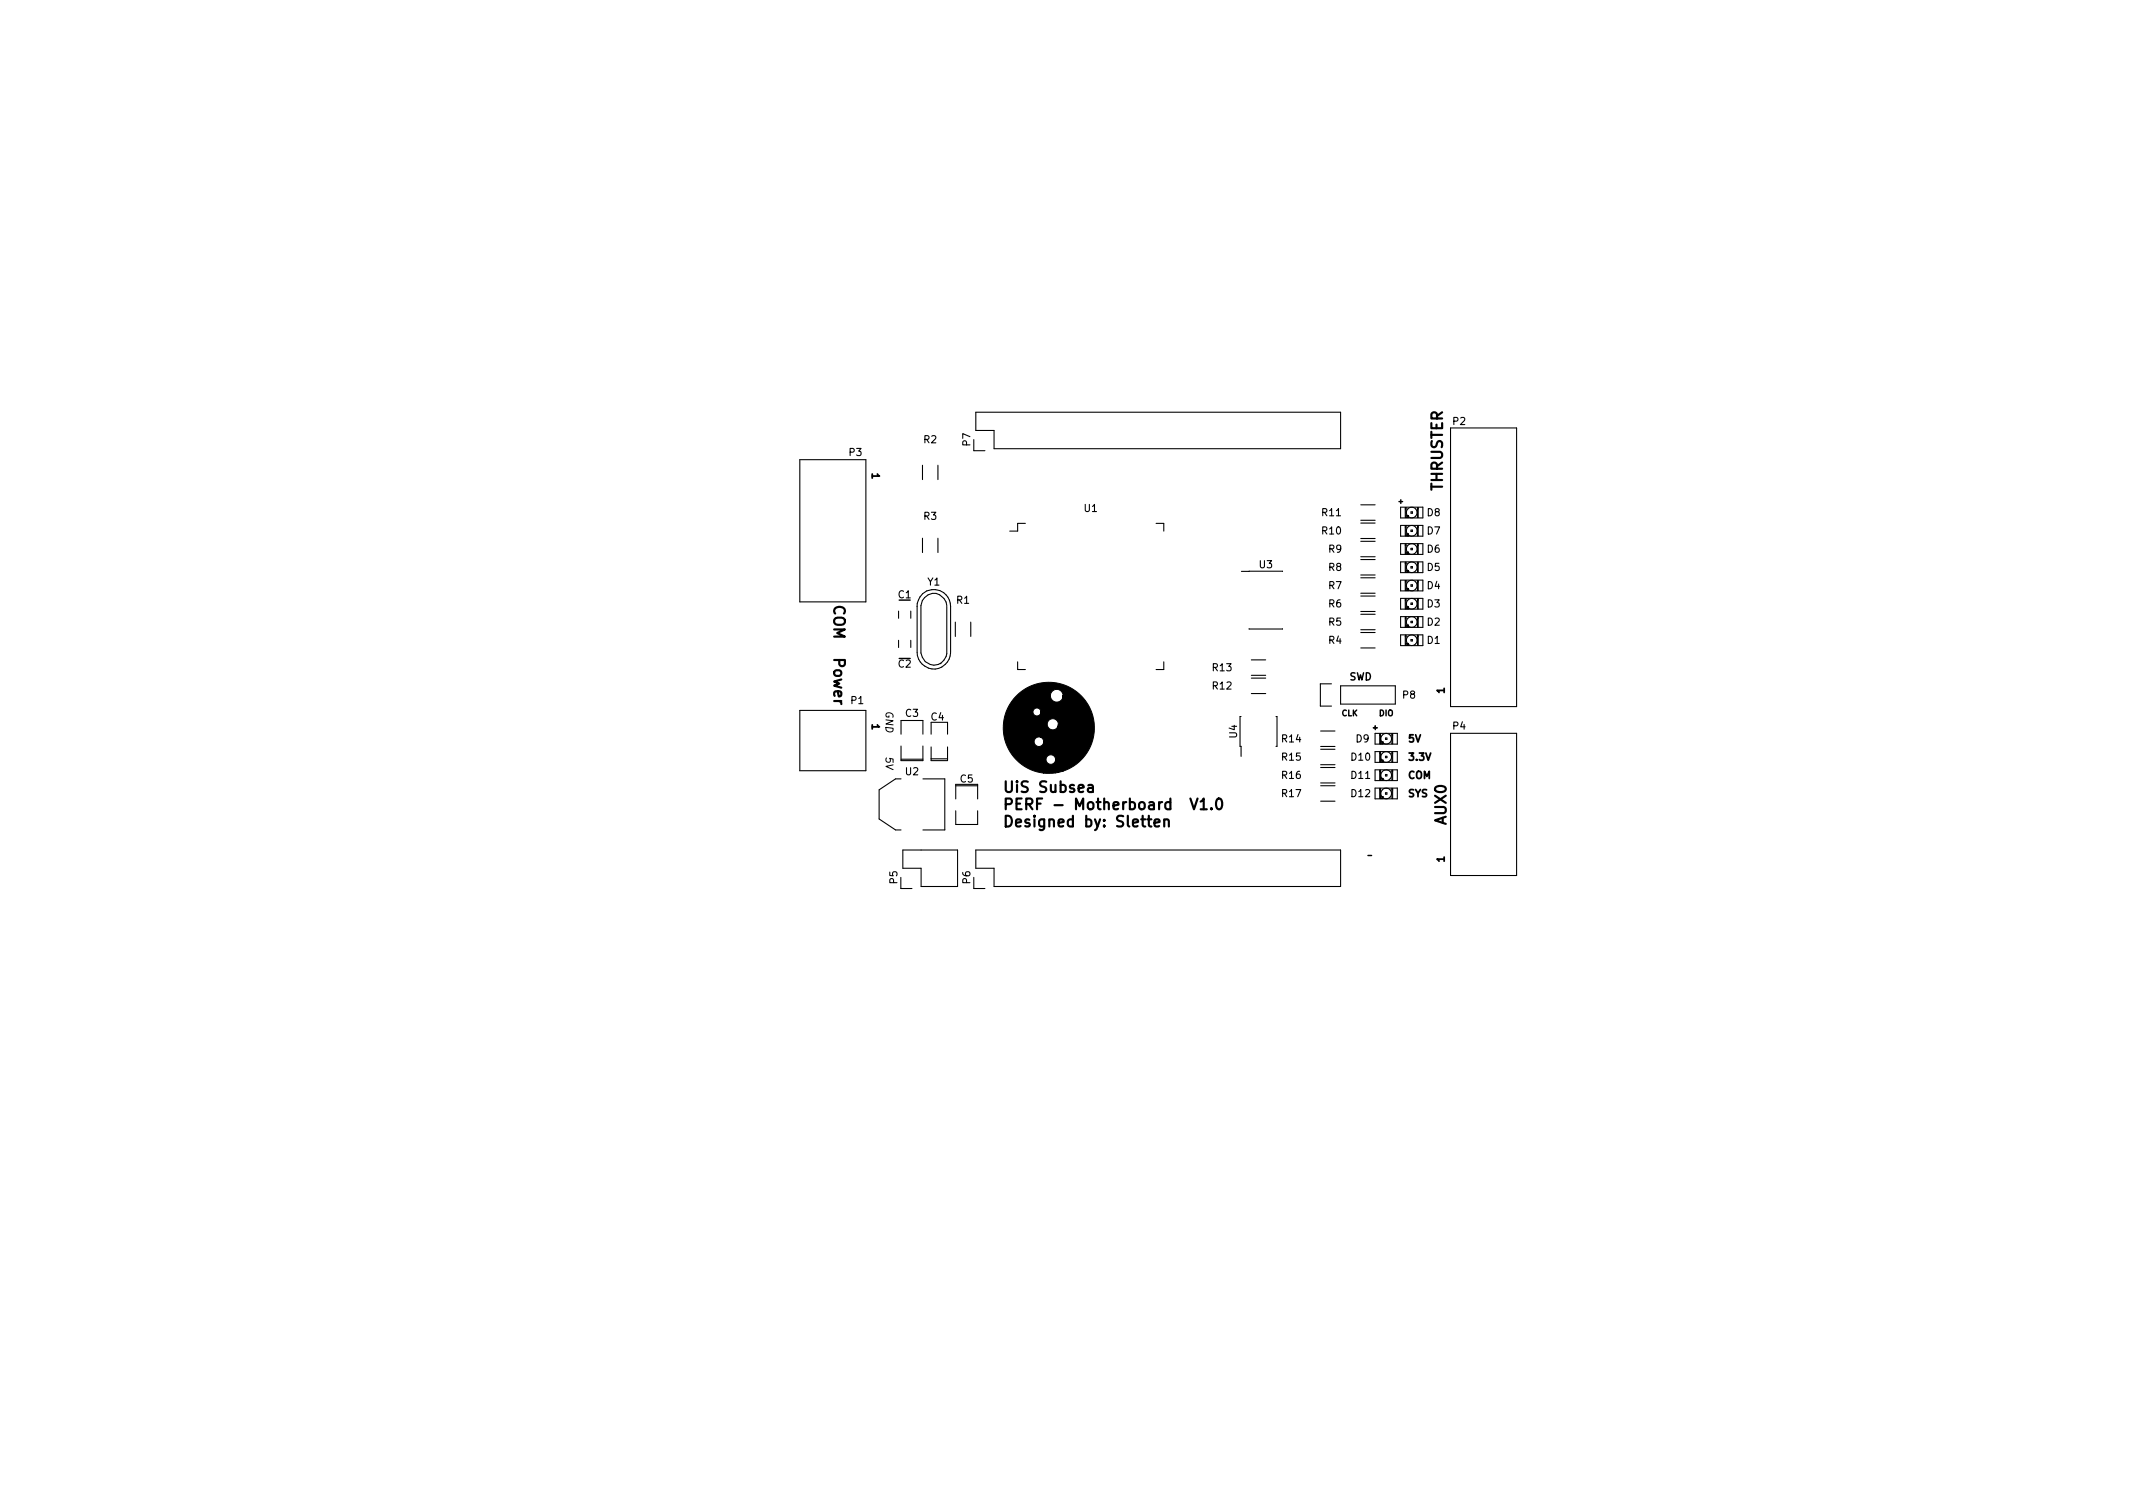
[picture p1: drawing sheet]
<svg xmlns="http://www.w3.org/2000/svg" width="297mm" height="210mm" viewBox="0 0 297 210" stroke-linecap="round" stroke-linejoin="round" font-family="sans-serif">
<defs><g id="words">
<g font-size="2.1">
<text x="200.9" y="68.4" transform="rotate(-90 200.9 68.4)">THRUSTER</text>
<text x="116.1" y="84.2" transform="rotate(90 116.1 84.2)">COM</text>
<text x="116.1" y="91.7" transform="rotate(90 116.1 91.7)">Power</text>
<text x="139.7" y="110.4">UiS Subsea</text>
<text x="139.7" y="112.8">PERF - Motherboard V1.0</text>
<text x="139.7" y="115.2">Designed by: Sletten</text>
<text x="201.4" y="114.8" transform="rotate(-90 201.4 114.8)">AUX0</text>
</g>
<g font-size="1.4">
<text x="202.3" y="59.2">P2</text>
<text x="118.3" y="63.5">P3</text>
<text x="121.4" y="65.9" transform="rotate(90 121.4 65.9)">1</text>
<text x="128.6" y="61.7">R2</text>
<text x="135.1" y="62.1" transform="rotate(-90 135.1 62.1)">P7</text>
<text x="151" y="71.3">U1</text>
<text x="184.1" y="71.9">R11</text>
<text x="198.8" y="71.9">D8</text>
<text x="128.6" y="72.4">R3</text>
<text x="184.1" y="74.4">R10</text>
<text x="185" y="76.9">R9</text>
<text x="198.8" y="76.9">D6</text>
<text x="198.8" y="74.4">D7</text>
<text x="125.1" y="83.3">C1</text>
<text x="129.2" y="81.5">Y1</text>
<text x="175.4" y="79.1">U3</text>
<text x="185" y="82">R7</text>
<text x="185" y="79.5">R8</text>
<text x="198.8" y="82">D4</text>
<text x="198.8" y="79.5">D5</text>
<text x="133.2" y="84.1">R1</text>
<text x="185" y="89.6">R4</text>
<text x="185" y="87.1">R5</text>
<text x="185" y="84.6">R6</text>
<text x="198.8" y="89.6">D1</text>
<text x="198.8" y="87.1">D2</text>
<text x="198.8" y="84.6">D3</text>
<text x="125.1" y="93">C2</text>
<text x="168.9" y="96">R12</text>
<text x="168.9" y="93.5">R13</text>
<text x="187.9" y="94.7">SWD</text>
<text x="118.5" y="98">P1</text>
<text x="121.4" y="100.8" transform="rotate(90 121.4 100.8)">1</text>
<text x="123.3" y="99" transform="rotate(90 123.3 99)">GND</text>
<text x="126.1" y="99.8">C3</text>
<text x="129.7" y="100.3">C4</text>
<text x="195.4" y="97.3">P8</text>
<text x="201.2" y="96.5" transform="rotate(-90 201.2 96.5)">1</text>
<text x="202.3" y="101.6">P4</text>
<text x="123.3" y="105.4" transform="rotate(90 123.3 105.4)">5V</text>
<text x="126.1" y="107.9">U2</text>
<text x="172.3" y="102.7" transform="rotate(-90 172.3 102.7)">U4</text>
<text x="178.6" y="103.4">R14</text>
<text x="178.6" y="105.9">R15</text>
<text x="188.2" y="105.9">D10</text>
<text x="188.8" y="103.4">D9</text>
<text x="196.1" y="105.9">3.3V</text>
<text x="196.1" y="103.4">5V</text>
<text x="133.7" y="109">C5</text>
<text x="178.6" y="108.4">R16</text>
<text x="178.6" y="111">R17</text>
<text x="188.2" y="108.4">D11</text>
<text x="188.2" y="111">D12</text>
<text x="196.1" y="111">SYS</text>
<text x="196.1" y="108.4">COM</text>
<text x="125" y="123" transform="rotate(-90 125 123)">P5</text>
<text x="135.1" y="123" transform="rotate(-90 135.1 123)">P6</text>
<text x="201.2" y="120" transform="rotate(-90 201.2 120)">1</text>
</g>
<g font-size="1.1">
<text x="186.8" y="99.7">CLK</text>
<text x="192" y="99.7">DIO</text>
</g>
</g></defs>
<path d="M151.6 109.4l.1-.1 .4 .1 .1 .9M152.2 109.6l-.5 .1a.29 .29 0 0 0-.2 .3 .29 .29 0 0 0 .2 .3l.5-.1M160.8 114.6l.7-.2-.1-.2-.4-.1-.2 .2v.7l.2 .1 .4-.1M162.1 114.2a.37 .37 0 0 1 .7 .1v.8M162.1 114.1v1M165.8 111.2l.5 1.5 .5-1.5M167.2 111.6l.4-.4v1.5M167.2 112.7h.9M168.7 112.5l.1 .1-.1 .1-.1-.1 .1-.1v.2M169.6 111.3a.36 .36 0 0 1 .5 .2 .77 .77 0 0 1-.4 1.2 1 1 0 0 1-.1-1.4z" fill="none" stroke="#000" stroke-width=".3"/>
<path d="M194.8 69.8h.5M195.1 69.6v.5M190.5 119.1h.5M191.3 101.3h.5M191.5 101.1v.5" fill="none" stroke="#000" stroke-width=".2"/>
<g fill="none" stroke="#000" stroke-width=".15">
<path d="M135.9 57.4h50.8v5.1h-48.3v-2.6h-2.5zM202 59.6h9.2v38.8h-9.2zM111.4 64h9.2v19.8h-9.2zM128.5 64.8v2M128.5 74.9v2M130.6 64.8v2M130.6 74.9v2M135.6 61.2v1.6h1.6M142.8 72.9h-1.1v1.1h-1.1M161 72.9h1.1v1.1M174 79.5v.1M178.6 79.5v.1"/>
<path d="M178.6 79.5l-5.7 .1M189.5 77.9h2M189.5 75.4h2M189.5 77.5h2M189.5 72.8h2M189.5 75h2M189.5 70.3h2M189.5 72.4h2M195 70.6h3.1v1.5h-3.1zM195 73.2h3.1v1.5h-3.1zM195 75.7h3.1v1.5h-3.1zM195 78.2h3.1v1.5h-3.1z"/>
<path d="M195.7 70.7h.1v.1h-.1zM195.7 73.2h.1v.2h-.1zM195.7 75.7h.1v.2h-.1zM195.7 78.3h.1v.1h-.1zM195.8 71.8h.3v.3h-.4v-1.2h.1v1.2M195.8 74.4h.3v.2h-.4v-1.2h.1v1.2M195.8 76.9h.3v.2h-.4v-1.1h.1v1.1M195.8 79.4h.3v.3h-.4v-1.2h.1v1.2M196 71.8v.3M196 74.4v.2M196 76.9v.2M196 79.4v.3"/>
<path d="M196 78.5a.74 .74 0 0 1 1.3 .2 .74 .74 0 0 1-.8 1 .74 .74 0 0 1-.5-1.2M196.5 71.3h.2v.2h-.2zM196.5 73.8h.2v.2h-.2zM196.5 76.3h.2v.2h-.2zM196.5 78.9h.2v.2h-.2zM197.4 70.7h.1v.1h-.1zM197.4 70.9h.1v1.2h-.1zM197.4 73.2h.1v.2h-.1zM197.4 73.4h.1v1.2h-.1zM197.4 75.7h.1v.2h-.1zM197.4 76h.1v1.1h-.1zM197.4 78.3h.1v.1h-.1z"/>
<path d="M197.4 78.5h.1v1.2h-.1zM111.4 98.9h9.2v8.4h-9.2zM125.1 85.1v1M125.1 89.2v1M126.8 85.1v1M126.8 89.2v1M127.7 84.4a2.33 2.33 0 0 1 2.3-2.3 2.33 2.33 0 0 1 2.4 2.3v6.5M127.7 84.4v6.5a2.33 2.33 0 0 0 2.3 2.3 2.33 2.33 0 0 0 2.4-2.3M131.8 84.3a1.8 1.8 0 0 0-1.8-1.7 1.8 1.8 0 0 0-1.8 1.7v6.6a1.84 1.84 0 0 0 2.8 1.4M131.8 84.4v6.6l-.1 .4-.3 .5-.5 .5M133 86.6v2M135.2 86.6v2"/>
<path d="M141.7 92.2v1h1.1M162.1 92.2v1h-1.1M172.8 99.8h-.1v4.1h.1v1.4M174 87.6h4.6M174.3 94.4h2M174.3 96.6h2M174.3 91.9h2M174.3 94h2M177.7 99.8h.1v4.1h-.1M185.4 95.2h-1.5v3.1h1.5M186.7 95.5h7.6v2.5h-7.6zM189.5 88.1h2"/>
<path d="M189.5 90.2h2M189.5 85.5h2M189.5 87.7h2M189.5 83h2M189.5 85.1h2M189.5 80.5h2M189.5 82.6h2M189.5 80.1h2M195 88.4h3.1v1.5h-3.1zM195 80.8h3.1v1.5h-3.1zM195 83.3h3.1v1.5h-3.1zM195 85.9h3.1v1.5h-3.1z"/>
<path d="M195.7 80.8h.1v.2h-.1zM195.7 83.4h.1v.1h-.1zM195.7 85.9h.1v.2h-.1zM195.7 88.4h.1v.2h-.1zM195.8 89.6h.3v.2h-.4v-1.1h.1v1.1M195.8 82h.3v.2h-.4v-1.2h.1v1.2M195.8 84.5h.3v.3h-.4v-1.2h.1v1.2M195.8 87.1h.3v.2h-.4v-1.2h.1v1.2M196 82v.2M196 84.5v.3M196 87.1v.2M196 89.6v.2"/>
<path d="M196.5 89h.2v.2h-.2zM196.5 81.4h.2v.2h-.2zM196.5 84h.2v.2h-.2zM196.5 86.5h.2v.2h-.2zM197.4 88.7h.1v1.1h-.1zM197.4 88.4h.1v.2h-.1zM197.4 80.8h.1v.2h-.1zM197.4 81h.1v1.2h-.1zM197.4 83.4h.1v.1h-.1zM197.4 83.6h.1v1.2h-.1zM197.4 85.9h.1v.2h-.1zM197.4 86.1h.1v1.2h-.1z"/>
<path d="M125.5 103.9v2h3v-2M125.5 102.2v-1.9h3v1.9M125.5 105.7h3M125.5 108.5h-.8l-2.3 1.5v4l2.3 1.6h.8M125.7 118.4h7.6v5h-5v-2.5h-2.6zM128.5 108.5h3.1v7.1h-3.1M129.7 104v1.9h2.3v-1.9M129.7 102.2v-1.6h2.3v1.6M129.7 105.7h2.3M133.1 111.2v-2h3v2M133.1 112.9v1.9h3v-1.9M133.1 109.4h3"/>
<path d="M135.9 118.4h50.8v5h-48.3v-2.5h-2.5zM183.9 109.4h2M183.9 101.8h2M183.9 103.9h2M183.9 104.3h2M183.9 106.5h2M183.9 106.9h2M183.9 109h2M183.9 111.6h2M191.5 102.1h3.1v1.5h-3.1zM191.5 104.7h3.1v1.5h-3.1zM191.5 107.2h3.1v1.5h-3.1z"/>
<path d="M191.5 109.7h3.1v1.5h-3.1zM192.1 102.2h.1v.1h-.1zM192.1 104.7h.1v.2h-.1zM192.1 107.2h.1v.2h-.1zM192.1 109.8h.1v.1h-.1zM192.2 103.3h.4v.3h-.5v-1.2h.1v1.2M192.2 105.9h.4v.2h-.5v-1.2h.1v1.2M192.2 108.4h.4v.2h-.5v-1.2h.1v1.2M192.2 110.9h.4v.3h-.5v-1.2h.1v1.2M192.4 103.3v.3M192.4 105.9v.2M192.4 108.4v.2"/>
<path d="M192.4 110.9v.3M192.9 102.8h.2v.2h-.2zM192.9 105.3h.2v.2h-.2zM192.9 107.8h.2v.2h-.2zM192.9 110.4h.2v.2h-.2zM193.8 102.4h.1v1.2h-.1zM193.8 102.2h.1v.1h-.1zM193.8 104.7h.1v.2h-.1zM193.8 104.9h.1v1.2h-.1zM193.8 107.2h.1v.2h-.1zM193.8 107.4h.1v1.2h-.1zM193.8 109.8h.1v.1h-.1z"/>
<path d="M193.8 110h.1v1.2h-.1zM202 102.1h9.2v19.8h-9.2zM125.5 122.2v1.5h1.5M135.6 122.2v1.5h1.6"/>
<circle cx="196.6" cy="73.9" r=".74"/>
<circle cx="196.6" cy="76.4" r=".74"/>
<circle cx="196.6" cy="71.4" r=".74"/>
<circle cx="196.6" cy="86.6" r=".74"/>
<circle cx="196.6" cy="84.1" r=".74"/>
<circle cx="196.6" cy="81.5" r=".74"/>
<circle cx="196.6" cy="89.1" r=".74"/>
<circle cx="193" cy="105.4" r=".74"/>
<circle cx="193" cy="102.9" r=".74"/>
<circle cx="193" cy="110.5" r=".74"/>
<circle cx="193" cy="107.9" r=".74"/>
</g>
<path d="M141.6 96.8a6.3 6.3 0 0 1 9.9 1.2 6.3 6.3 0 0 1-3.5 9.4v-10.6a.89 .89 0 0 0-1.3-.7 .89 .89 0 0 0 0 1.5 .89 .89 0 0 0 1.3-.7v-.1v10.6l-.6 .1v-6.6a.77 .77 0 0 0-1.1-.7 .77 .77 0 0 0-.1 1.3 .77 .77 0 0 0 1.2-.5v-.1v6.6l-.4 .1v-1.8a.67 .67 0 0 0-1-.6 .67 .67 0 0 0 0 1.1 .67 .67 0 0 0 1-.4v-.1v1.8h-1.7v-4.3l-.1-.4-.2-.2v-3.6a.55 .55 0 0 0-.9-.4 .55 .55 0 0 0 0 .9 .55 .55 0 0 0 .9-.4v-.1v3.6a.67 .67 0 0 0-1 .4 .67 .67 0 0 0 .6 .8 .67 .67 0 0 0 .7-.6v4.3a6.3 6.3 0 0 1-5.2-4.2 6.3 6.3 0 0 1 1.5-6.6z" fill="#000" stroke="#000" stroke-width=".14"/>
<use href="#words"/>
</svg>
